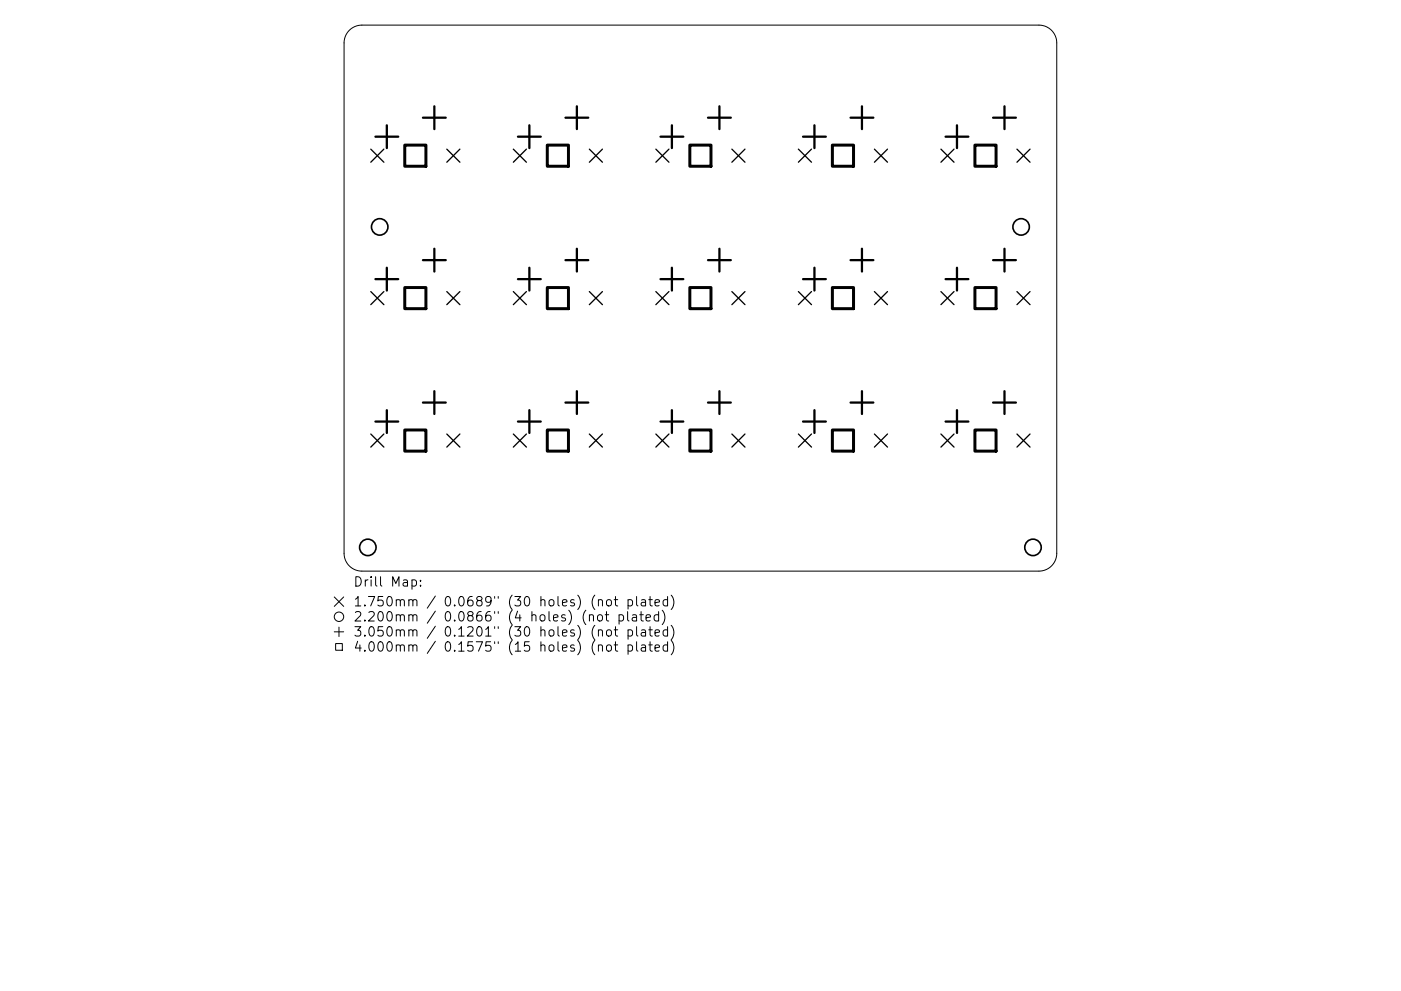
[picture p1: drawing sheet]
<svg xmlns="http://www.w3.org/2000/svg" width="297mm" height="210mm" viewBox="0 0 297 210" stroke-linecap="round" stroke-linejoin="round" font-family="sans-serif">
<defs><g id="words">
<g font-size="2.8">
<text x="74.9" y="124.5">Drill Map:</text>
<text x="74.9" y="128.7">1.750mm / 0.0689&quot; (30 holes) (not plated)</text>
<text x="74.9" y="131.9">2.200mm / 0.0866&quot; (4 holes) (not plated)</text>
<text x="74.9" y="135.1">3.050mm / 0.1201&quot; (30 holes) (not plated)</text>
<text x="74.9" y="138.3">4.000mm / 0.1575&quot; (15 holes) (not plated)</text>
</g>
</g></defs>
<g fill="none" stroke="#000" stroke-width=".21">
<path d="M74.1 6.4a3.8 3.8 0 0 1 2.6-1.1h143.6a3.8 3.8 0 0 1 3.8 3.8v108.3a3.8 3.8 0 0 1-3.8 3.8h-143.6a3.8 3.8 0 0 1-3.8-3.8v-108.3a3.8 3.8 0 0 1 1.2-2.7zM70.9 126.7l2 2M70.9 134.1h2M71.2 136.5h1.4v1.5h-1.4zM71.9 133.1v2M72.9 126.7l-2 2M87.4 123.1l.5-.1 .4 .4v.6l-.2 .3h-.7M89.2 124.2v.2M89.2 123.1v.2M125 130.6a.5 .5 0 0 1 .8 .1v1.1M126.8 130.6a.54 .54 0 0 1 .5-.2 .54 .54 0 0 1 .4 .4v.6a.54 .54 0 0 1-.5 .4 .54 .54 0 0 1-.5-.4zM126.9 127.4l.3-.2 .4 .1 .1 1.3"/>
<path d="M126.9 133.8a.5 .5 0 0 1 .8 .1v1.1M126.9 137a.5 .5 0 0 1 .8 .1v1.1M128.3 130.4h.8M128.6 129.8v1.7l.1 .2 .4 .1M128.7 127.4l.3-.2a.54 .54 0 0 1 .6 .4v.6a.54 .54 0 0 1-.5 .4 .54 .54 0 0 1-.5-.4zM128.7 133.8a.54 .54 0 0 1 .5-.2 .54 .54 0 0 1 .4 .4v.6a.54 .54 0 0 1-.5 .4 .54 .54 0 0 1-.5-.4zM128.7 137a.54 .54 0 0 1 .5-.2 .54 .54 0 0 1 .4 .4v.6a.54 .54 0 0 1-.5 .4 .54 .54 0 0 1-.5-.4zM130.2 127.2h.8M130.2 133.6h.8M130.2 136.8h.8M130.5 126.6v1.7l.1 .2 .4 .1M130.5 133v1.7l.1 .2 .4 .1"/>
<path d="M130.5 136.2v1.7l.1 .2 .4 .1M131.3 130.5l.5-.1 .4 .4v.6l-.2 .3h-.7M131.3 130.4v2M133.1 129.8v1.7l.3 .3M133.2 127.3l.5-.1 .4 .4v.6l-.2 .3h-.7M133.2 133.7l.5-.1 .4 .4v.6l-.2 .3h-.7M133.2 136.9l.5-.1 .4 .4v.6l-.2 .3h-.7M133.2 127.2v2M133.2 133.6v2M133.2 136.8v2M134.1 130.5h.8l.1 1.3M135 126.6v1.7l.3 .3"/>
<path d="M135 130.9l-.7 .1a.39 .39 0 0 0-.3 .4 .39 .39 0 0 0 .3 .4l.7-.1M135 133v1.7l.3 .3M135 136.2v1.7l.3 .3M135.6 130.4h.8M135.9 129.8v1.7l.1 .2 .4 .1M136 127.3h.8l.1 1.3M136 133.7h.8l.1 1.3M136 136.9h.8l.1 1.3M136.9 127.7l-.7 .1a.39 .39 0 0 0-.3 .4 .39 .39 0 0 0 .3 .4l.7-.1M136.9 134.1l-.7 .1a.39 .39 0 0 0-.3 .4 .39 .39 0 0 0 .3 .4l.7-.1M136.9 137.3l-.7 .1a.39 .39 0 0 0-.3 .4 .39 .39 0 0 0 .3 .4l.7-.1M137 131.1l.9-.2-.1-.4-.5-.1-.3 .3 .1 1h.7"/>
<path d="M137.5 127.2h.8M137.5 133.6h.8M137.5 136.8h.8M137.8 126.6v1.7l.1 .2 .4 .1M137.8 133v1.7l.1 .2 .4 .1M137.8 136.2v1.7l.1 .2 .4 .1M138.9 127.9l.9-.2-.1-.4-.5-.1-.3 .3 .1 1h.7M138.9 134.3l.9-.2-.1-.4-.5-.1-.3 .3 .1 1h.7M138.9 137.5l.9-.2-.1-.4-.5-.1-.3 .3 .1 1h.7M139.6 130.5l-.5-.1-.4 .4v.6l.2 .3h.7M139.6 129.8v2M140.4 129.5a2.29 2.29 0 0 1 0 3"/>
<path d="M141.5 127.3l-.5-.1-.4 .4v.6l.2 .3h.7M141.5 133.7l-.5-.1-.4 .4v.6l.2 .3h.7M141.5 136.9l-.5-.1-.4 .4v.6l.2 .3h.7M141.5 126.6v2M141.5 133v2M141.5 136.2v2M142.3 126.3a2.29 2.29 0 0 1 0 3M142.3 132.7a2.29 2.29 0 0 1 0 3M142.3 135.9a2.29 2.29 0 0 1 0 3"/>
<circle cx="71.9" cy="130.9" r="1"/>
</g>
<g fill="none" stroke="#000" stroke-width=".28">
<path d="M78.6 31.6l2.8 2.8M81.4 31.6l-2.8 2.8M94.7 31.6l2.8 2.8M97.5 31.6l-2.8 2.8M108.8 31.6l2.8 2.8M111.6 31.6l-2.8 2.8M125 31.6l2.7 2.8M127.7 31.6l-2.7 2.8M139.1 31.6l2.7 2.8M141.8 31.6l-2.7 2.8M155.2 31.6l2.7 2.8M157.9 31.6l-2.7 2.8"/>
<path d="M169.3 31.6l2.8 2.8M172.1 31.6l-2.8 2.8M185.4 31.6l2.8 2.8M188.2 31.6l-2.8 2.8M199.5 31.6l2.8 2.8M202.3 31.6l-2.8 2.8M215.6 31.6l2.8 2.8M218.4 31.6l-2.8 2.8M78.6 61.9l2.8 2.7M81.4 61.9l-2.8 2.7M94.7 61.9l2.8 2.7M97.5 61.9l-2.8 2.7"/>
<path d="M108.8 61.9l2.8 2.7M111.6 61.9l-2.8 2.7M125 61.9l2.7 2.7M127.7 61.9l-2.7 2.7M139.1 61.9l2.7 2.7M141.8 61.9l-2.7 2.7M155.2 61.9l2.7 2.7M157.9 61.9l-2.7 2.7M169.3 61.9l2.8 2.7M172.1 61.9l-2.8 2.7M185.4 61.9l2.8 2.7M188.2 61.9l-2.8 2.7"/>
<path d="M199.5 61.9l2.8 2.7M202.3 61.9l-2.8 2.7M215.6 61.9l2.8 2.7M218.4 61.9l-2.8 2.7M78.6 92.1l2.8 2.8M81.4 92.1l-2.8 2.8M94.7 92.1l2.8 2.8M97.5 92.1l-2.8 2.8M108.8 92.1l2.8 2.8M111.6 92.1l-2.8 2.8M125 92.1l2.7 2.8M127.7 92.1l-2.7 2.8"/>
<path d="M139.1 92.1l2.7 2.8M141.8 92.1l-2.7 2.8M155.2 92.1l2.7 2.8M157.9 92.1l-2.7 2.8M169.3 92.1l2.8 2.8M172.1 92.1l-2.8 2.8M185.4 92.1l2.8 2.8M188.2 92.1l-2.8 2.8M199.5 92.1l2.8 2.8M202.3 92.1l-2.8 2.8M215.6 92.1l2.8 2.8M218.4 92.1l-2.8 2.8"/>
</g>
<g fill="none" stroke="#000" stroke-width=".35">
<circle cx="80.5" cy="48.1" r="1.74"/>
<circle cx="216.5" cy="48.1" r="1.74"/>
<circle cx="78" cy="116.1" r="1.74"/>
<circle cx="219" cy="116.1" r="1.74"/>
</g>
<g fill="none" stroke="#000" stroke-width=".48">
<path d="M79.6 29h4.8M82 26.6v4.8M89.7 25h4.8M92.1 22.6v4.8M109.8 29h4.9M112.2 26.6v4.8M119.9 25h4.8M122.3 22.6v4.8M140 29h4.9M142.5 26.6v4.8M150.1 25h4.8M152.5 22.6v4.8"/>
<path d="M170.3 29h4.8M172.7 26.6v4.8M180.3 25h4.9M182.8 22.6v4.8M200.5 29h4.8M202.9 26.6v4.8M210.6 25h4.8M213 22.6v4.8M79.6 59.2h4.8M82 56.8v4.8M89.7 55.2h4.8M92.1 52.8v4.8"/>
<path d="M109.8 59.2h4.9M112.2 56.8v4.8M119.9 55.2h4.8M122.3 52.8v4.8M140 59.2h4.9M142.5 56.8v4.8M150.1 55.2h4.8M152.5 52.8v4.8M170.3 59.2h4.8M172.7 56.8v4.8M180.3 55.2h4.9M182.8 52.8v4.8"/>
<path d="M200.5 59.2h4.8M202.9 56.8v4.8M210.6 55.2h4.8M213 52.8v4.8M79.6 89.4h4.8M82 87v4.9M89.7 85.4h4.8M92.1 83v4.8M109.8 89.4h4.9M112.2 87v4.9M119.9 85.4h4.8M122.3 83v4.8"/>
<path d="M140 89.4h4.9M142.5 87v4.9M150.1 85.4h4.8M152.5 83v4.8M170.3 89.4h4.8M172.7 87v4.9M180.3 85.4h4.9M182.8 83v4.8M200.5 89.4h4.8M202.9 87v4.9M210.6 85.4h4.8M213 83v4.8"/>
</g>
<g fill="none" stroke="#000" stroke-width=".63">
<path d="M85.8 30.8h4.5v4.5h-4.5zM116 30.8h4.5v4.5h-4.5zM146.3 30.8h4.4v4.5h-4.4zM176.5 30.8h4.5v4.5h-4.5zM206.7 30.8h4.5v4.5h-4.5zM85.8 61h4.5v4.5h-4.5zM116 61h4.5v4.5h-4.5zM146.3 61h4.4v4.5h-4.4zM176.5 61h4.5v4.5h-4.5zM206.7 61h4.5v4.5h-4.5zM85.8 91.2h4.5v4.5h-4.5zM116 91.2h4.5v4.5h-4.5z"/>
<path d="M146.3 91.2h4.4v4.5h-4.4zM176.5 91.2h4.5v4.5h-4.5zM206.7 91.2h4.5v4.5h-4.5z"/>
</g>
<use href="#words"/>
</svg>
